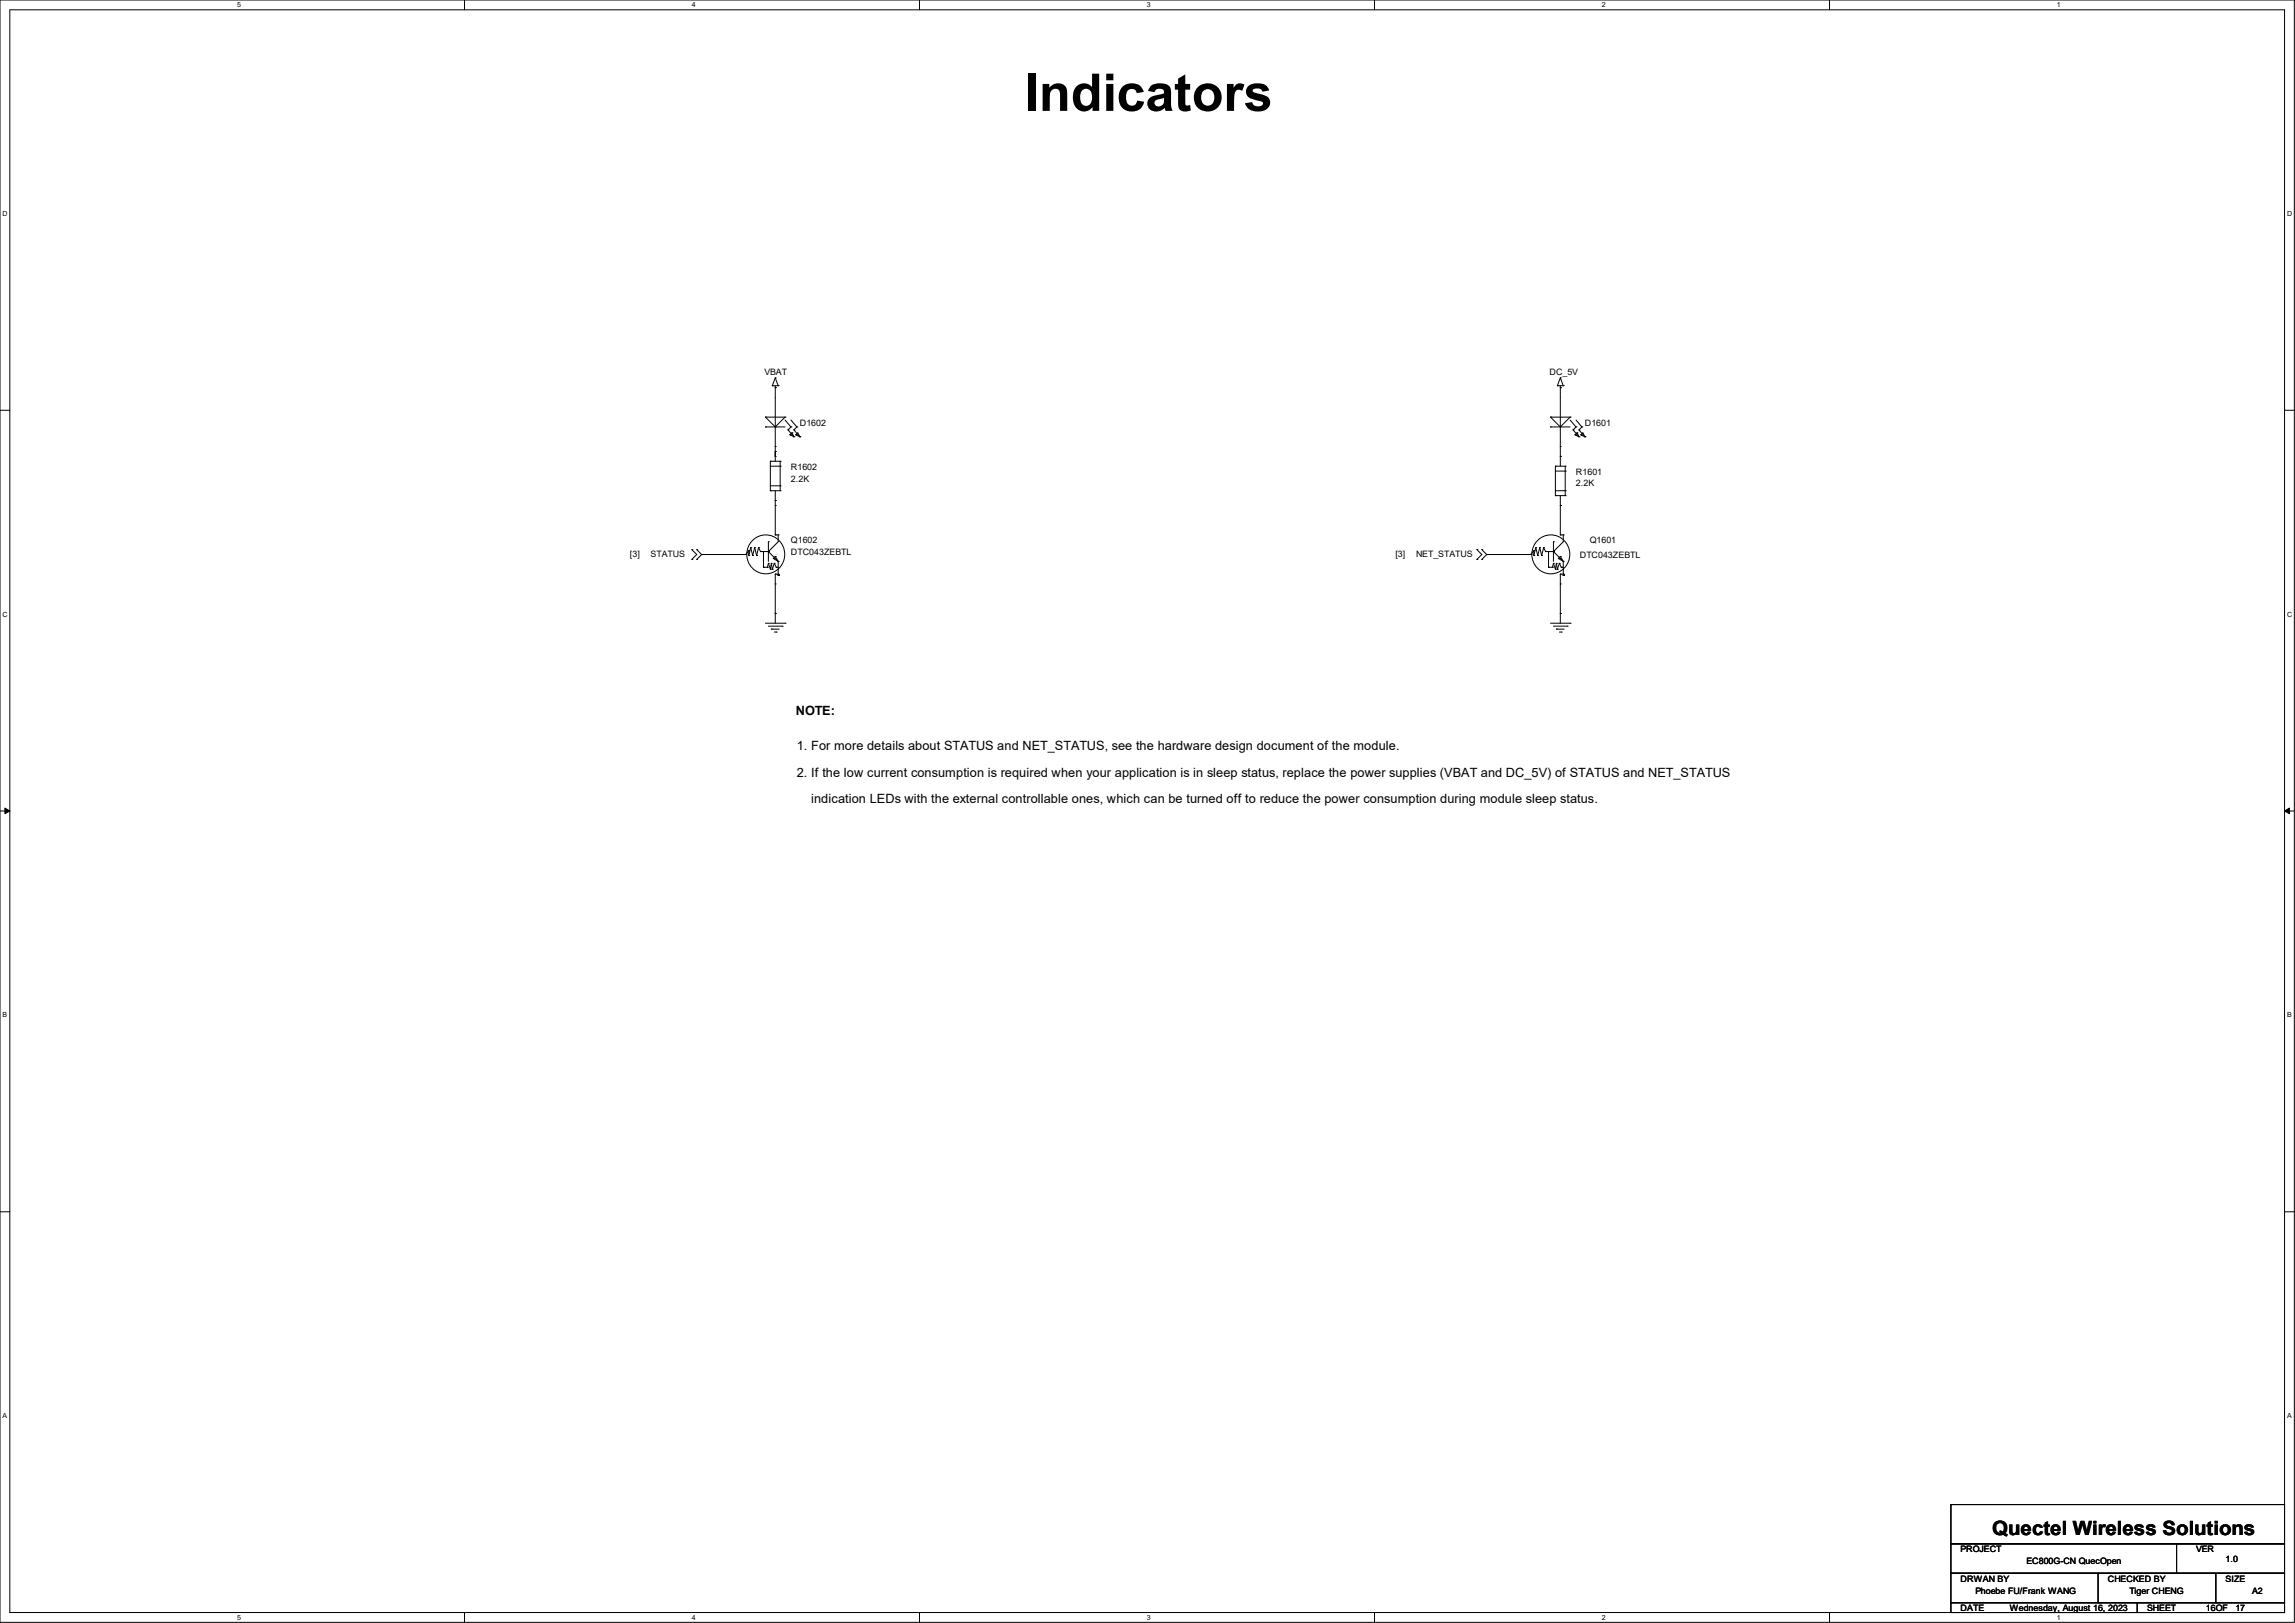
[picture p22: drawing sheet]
<svg xmlns="http://www.w3.org/2000/svg" width="297mm" height="210mm" viewBox="0 0 297 210" stroke-linecap="round" stroke-linejoin="round" font-family="sans-serif">
<defs><g id="words">
<text font-size="6.7" x="132.6" y="14.4">Indicators</text>
<text font-size="2.5" x="257.8" y="198.6">Quectel Wireless Solutions</text>
<g font-size="1.7">
<text x="103" y="92.6">NOTE:</text>
<text x="103.1" y="97.1">1. For more details about STATUS and NET_STATUS, see the hardware design document of the module.</text>
<text x="103.1" y="100.5">2. If the low current consumption is required when your application is in sleep status, replace the power supplies (VBAT and DC_5V) of STATUS and NET_STATUS</text>
<text x="105" y="103.9">indication LEDs with the external controllable ones, which can be turned off to reduce the power consumption during module sleep status.</text>
</g>
<g font-size="1.1">
<text x="98.9" y="48.5">VBAT</text>
<text x="200.5" y="48.5">DC_5V</text>
<text x="103.5" y="55.1">D1602</text>
<text x="205.1" y="55.1">D1601</text>
<text x="102.4" y="60.8">R1602</text>
<text x="102.4" y="62.3">2.2K</text>
<text x="204" y="61.4">R1601</text>
<text x="204" y="63">2.2K</text>
<text x="102.4" y="70.3">Q1602</text>
<text x="102.4" y="71.8">DTC043ZEBTL</text>
<text x="205.7" y="70.3">Q1601</text>
<text x="81.5" y="72.1">[3]</text>
<text x="84.2" y="72.1">STATUS</text>
<text x="180.6" y="72.1">[3]</text>
<text x="183.3" y="72.1">NET_STATUS</text>
<text x="204.5" y="72.2">DTC043ZEBTL</text>
<text x="253.7" y="200.9">PROJECT</text>
<text x="262.2" y="202.4">EC800G-CN QuecOpen</text>
<text x="284.2" y="200.9">VER</text>
<text x="288" y="202.1">1.0</text>
<text x="253.7" y="208.5">DATE</text>
<text x="253.7" y="204.7">DRWAN BY</text>
<text x="255.6" y="206.2">Phoebe FU/Frank WANG</text>
<text x="260.1" y="208.5">Wednesday, August 16, 2023</text>
<text x="272.8" y="204.7">CHECKED BY</text>
<text x="275.6" y="206.2">Tiger CHENG</text>
<text x="277.9" y="208.5">SHEET</text>
<text x="285.5" y="208.5">16OF</text>
<text x="288" y="204.7">SIZE</text>
<text x="289.3" y="208.5">17</text>
<text x="291.5" y="206.2">A2</text>
</g>
<g font-size=".9">
<text x="30.7" y=".9">5</text>
<text x="89.5" y=".9">4</text>
<text x="148.4" y=".9">3</text>
<text x="207.3" y=".9">2</text>
<text x="266.2" y=".9">1</text>
<text x=".3" y="28">D</text>
<text x="296" y="28">D</text>
<text x=".3" y="79.8">C</text>
<text x="296" y="79.8">C</text>
<text x=".3" y="131.7">B</text>
<text x="296" y="131.7">B</text>
<text x=".3" y="183.5">A</text>
<text x="296" y="183.5">A</text>
<text x="30.7" y="209.6">5</text>
<text x="89.5" y="209.6">4</text>
<text x="148.4" y="209.6">3</text>
<text x="207.3" y="209.6">2</text>
<text x="266.2" y="209.6">1</text>
</g>
</g></defs>
<path d="M0 0h296.9v209.9h-296.9zM1.3 1.3h294.4v207.4h-294.4z" fill="none" stroke="#000" stroke-width=".13"/>
<g fill="#fff">
<path d="M30.7 .1h.5v1h-.5z"/>
<path d="M30.7 208.8h.5v1h-.5z"/>
</g>
<path d="M60.1 0v1.3M60.1 208.7v1.2" fill="none" stroke="#000" stroke-width=".13"/>
<g fill="#fff">
<path d="M89.5 .1h.5v1h-.5z"/>
<path d="M89.5 208.8h.5v1h-.5z"/>
</g>
<path d="M119 0v1.3M119 208.7v1.2" fill="none" stroke="#000" stroke-width=".13"/>
<g fill="#fff">
<path d="M148.4 .1h.5v1h-.5z"/>
<path d="M148.4 208.8h.5v1h-.5z"/>
</g>
<path d="M177.9 0v1.3M177.9 208.7v1.2" fill="none" stroke="#000" stroke-width=".13"/>
<g fill="#fff">
<path d="M207.3 .1h.5v1h-.5z"/>
<path d="M207.3 208.8h.5v1h-.5z"/>
</g>
<path d="M236.8 0v1.3M236.8 208.7v1.2" fill="none" stroke="#000" stroke-width=".13"/>
<g fill="#fff">
<path d="M266.2 .1h.5v1h-.5z"/>
<path d="M266.2 208.8h.5v1h-.5z"/>
<path d="M.3 27.2h.7v1h-.7z"/>
<path d="M296 27.2h.6v1h-.6z"/>
<path d="M.3 79h.7v1h-.7z"/>
<path d="M296 79h.6v1h-.6z"/>
</g>
<path d="M0 53.1h1.3M295.7 53.1h1.2" fill="none" stroke="#000" stroke-width=".13"/>
<g fill="#fff">
<path d="M.3 130.9h.6v1h-.6z"/>
<path d="M296 130.9h.6v1h-.6z"/>
</g>
<path d="M0 104.9h1.3M295.7 104.9h1.2" fill="none" stroke="#000" stroke-width=".13"/>
<path d="M.6 104.6l.7 .3-.7 .4zM295.7 104.9l.6-.3v.7z" fill="#000" stroke="#000" stroke-width=".13"/>
<g fill="#fff">
<path d="M.3 182.7h.6v1h-.6z"/>
<path d="M296 182.7h.5v1h-.5z"/>
</g>
<g fill="none" stroke="#000" stroke-width=".13">
<path d="M99.1 55.2h.1M99.1 54h.1M99.1 55.2h2.5M99.1 54h2.5M99.1 54l1.2 1.2M99.7 59.7h.1M99.7 59.7h1.3M99.7 59.7v3.8M99.9 49.9h.1M99.9 49.9h.8M100.3 50.2h.1M100.3 48.9h.1"/>
<path d="M100.3 55.2h.1M100.3 57.8h.1M100.3 59.1h.1M100.3 58.4h.1M100.3 49.9v9.8M100.3 48.9l-.4 1M100.3 48.9l.4 1M100.7 49.9h.1M101 59.7h.1M101 59.7v3.8M101.6 54h.1M101.6 54l-1.3 1.2"/>
<path d="M101.6 54.4l.8 .8M102 55.6h.1M102 55.6l.7 .9M102.2 56.3h.1M102.2 56.3l.5 .2M102.4 55.2h.1M102.4 55.2l-.4 .4M102.4 54.4l.7 .8M102.5 56h.1M102.5 56l.2 .5M102.5 56l-.3 .3M102.7 55.6h.1"/>
<path d="M102.7 56.5h.1M102.7 55.6l.8 .9M103 56.3h.1M103 56.3l.3-.3 .2 .5M103 56.3l.5 .2M103.1 55.2h.1M103.1 55.2l-.4 .4M103.5 56.5h.1M200.7 55.2h.1M200.7 54h.1M200.7 55.2h2.5M200.7 54h2.5"/>
<path d="M200.7 54l1.2 1.2M201.5 49.9h.1M201.5 49.9h.8M201.9 50.2h.1M201.9 48.9h.1M201.9 59.1h.1M201.9 55.2h.1M201.9 57.8h.1M201.9 49.9v10.4M201.9 48.9l-.4 1M201.9 48.9l.4 1M202.3 49.9h.1"/>
<path d="M203.2 54h.1M203.2 54l-1.3 1.2M203.2 54.4l.8 .8M203.6 55.6h.1M203.6 55.6l.7 .9M203.8 56.3h.1M203.8 56.3l.5 .2M204 55.2h.1M204 55.2l-.4 .4M204 54.4l.7 .8M204.1 56h.1M204.1 56l.2 .5"/>
<path d="M204.1 56l-.3 .3M204.3 55.6h.1M204.3 56.5h.1M204.3 55.6l.8 .9M204.6 56.3h.1M204.6 56.3l.3-.3 .2 .5M204.6 56.3l.5 .2M204.7 55.2h.1M204.7 55.2l-.4 .4M205.1 56.5h.1M89.5 71.1h.1M89.5 72.4h.1"/>
<path d="M89.5 71.1l.7 .7-.7 .6M90.2 72.4h.1M90.2 71.1h.1M90.2 71.1l.6 .7M90.8 71.8h.1M90.8 71.8l-.6 .6M90.8 71.8h5.7M92.7 71.8h.1M96.5 71.8h.1M96.9 71.9h.1M96.9 71.2h.1M96.9 71.2v.7"/>
<path d="M96.9 71.2l-.4 .6M97.2 70.9h.1M97.2 70.9l.2 1M97.2 70.9l-.3 1M97.4 71.9h.1M97.7 70.9h.1M97.7 70.9l.2 1M97.7 70.9l-.3 1M97.9 71.9h.1M98.2 70.9h.1M98.2 70.9l.2 .5M98.2 70.9l-.3 1"/>
<path d="M98.4 71.4h.1M98.4 71.4h1M98.8 73.4h.1M98.8 71.4h.1M98.8 73.4h.5M98.8 71.4v2M99.3 73.4h.1M99.4 70.1h.1M99.4 71.4h.1M99.4 72.9h.1M99.4 70.1v2.5M99.4 71.4l1.3 1.2"/>
<path d="M99.4 72.9l.3 .8M99.4 72.9l-.1 .5M99.7 73.7h.1M99.7 63.5h.1M99.7 60.3h1.3M99.7 63.5h1.3M99.7 62.9h1.3M99.8 72.9h.1M99.8 72.9l.1 .8M99.8 72.9l-.1 .8M99.9 73.7h.1M100.1 72.3h.1"/>
<path d="M100.1 72.3l.6 .3M100.2 72.9h.1M100.2 72.9l.3 .5M100.2 72.9l-.3 .8M100.3 72h.1M100.3 74.3h.1M100.3 75.6h.1M100.3 69.2h.1M100.3 79.4h.1M100.3 65.4h.1M100.3 64.8h.1M100.3 63.5v5.7"/>
<path d="M100.3 74.3v6.3M100.3 72l.4 .6M100.3 72l-.2 .3M100.3 74.3h.4M100.3 69.2h.4M100.5 73.4h.1M100.5 73.4h.2M100.7 74.4h.1M100.7 72.6h.1M100.7 74.3h.1M100.7 69.2h.1M100.7 69.2v.9l-1.3 1.3"/>
<path d="M100.7 72.6v1.7M101 63.5h.1M101 62.9h.1M101 60.3h.1M191.1 71.1h.1M191.1 72.4h.1M191.1 71.1l.7 .7-.7 .6M191.8 72.4h.1M191.8 71.1h.1M191.8 71.1l.6 .7M192.4 71.8h.1M192.4 71.8l-.6 .6"/>
<path d="M192.4 71.8h5.7M194.3 71.8h.1M198.1 71.8h.1M198.5 71.9h.1M198.5 71.2h.1M198.5 71.2v.7M198.5 71.2l-.4 .6M198.8 70.9h.1M198.8 70.9l.2 1M198.8 70.9l-.3 1M199 71.9h.1M199.3 70.9h.1"/>
<path d="M199.3 70.9l.2 1M199.3 70.9l-.3 1M199.5 71.9h.1M199.8 70.9h.1M199.8 70.9l.2 .5M199.8 70.9l-.3 1M200 71.4h.1M200 71.4h1M200.4 73.4h.1M200.4 71.4h.1M200.4 73.4h.5M200.4 71.4v2"/>
<path d="M200.9 73.4h.1M201 70.1h.1M201 71.4h.1M201 72.9h.1M201 70.1v2.5M201 71.4l1.3 1.2M201 72.9l.3 .8M201 72.9l-.1 .5M201.3 60.3h.1M201.3 64.1h.1M201.3 73.7h.1M201.3 64.1h1.3"/>
<path d="M201.3 60.3h1.3M201.3 60.3v3.8M201.3 63.5h1.3M201.3 61h1.3M201.4 72.9h.1M201.4 72.9l.1 .8M201.4 72.9l-.1 .8M201.5 73.7h.1M201.7 72.3h.1M201.7 72.3l.6 .3M201.8 72.9h.1M201.8 72.9l.3 .5"/>
<path d="M201.8 72.9l-.3 .8M201.9 65.4h.1M201.9 72h.1M201.9 74.3h.1M201.9 75.6h.1M201.9 69.2h.1M201.9 79.4h.1M201.9 64.1v5.1M201.9 74.3v6.3M201.9 74.3h.4M201.9 69.2h.4M201.9 72l.4 .6"/>
<path d="M201.9 72l-.2 .3M202.1 73.4h.1M202.1 73.4h.2M202.3 74.4h.1M202.3 72.6h.1M202.3 74.3h.1M202.3 69.2h.1M202.3 69.2v.9l-1.3 1.3M202.3 72.6v1.7M202.6 64.1h.1M202.6 60.3h.1M202.6 63.5h.1"/>
<path d="M202.6 61h.1M202.6 60.3v3.8M99.1 80.6h2.5M99.4 81h1.8M99.8 81.4h.1M99.8 81.4h1M100.2 81.8h.3M100.5 81.8h.1M101.2 81h.1M101.6 80.6h.1M200.7 80.6h2.5M201 81h1.8"/>
<path d="M201.4 81.4h.1M201.4 81.4h1M201.8 81.8h.3M202.1 81.8h.1M202.8 81h.1M203.2 80.6h.1M0 156.8h1.3M295.7 156.8h1.2M252.5 194.7h43.2v5.1h-43.2zM252.5 199.8h43.2v3.8h-43.2zM281.7 199.8v3.8M252.5 203.6h43.2v3.8h-43.2z"/>
<path d="M252.5 207.4h24.1v1.3h-24.1zM271.5 207.4h.1M271.5 203.6v3.8M276.6 207.4h19.1v1.3h-19.1zM281.7 203.6h.1M286.8 207.4h.1M286.8 203.6v3.8"/>
<circle cx="99.1" cy="71.7" r="2.48"/>
<circle cx="200.7" cy="71.7" r="2.48"/>
</g>
<use href="#words"/>
</svg>
